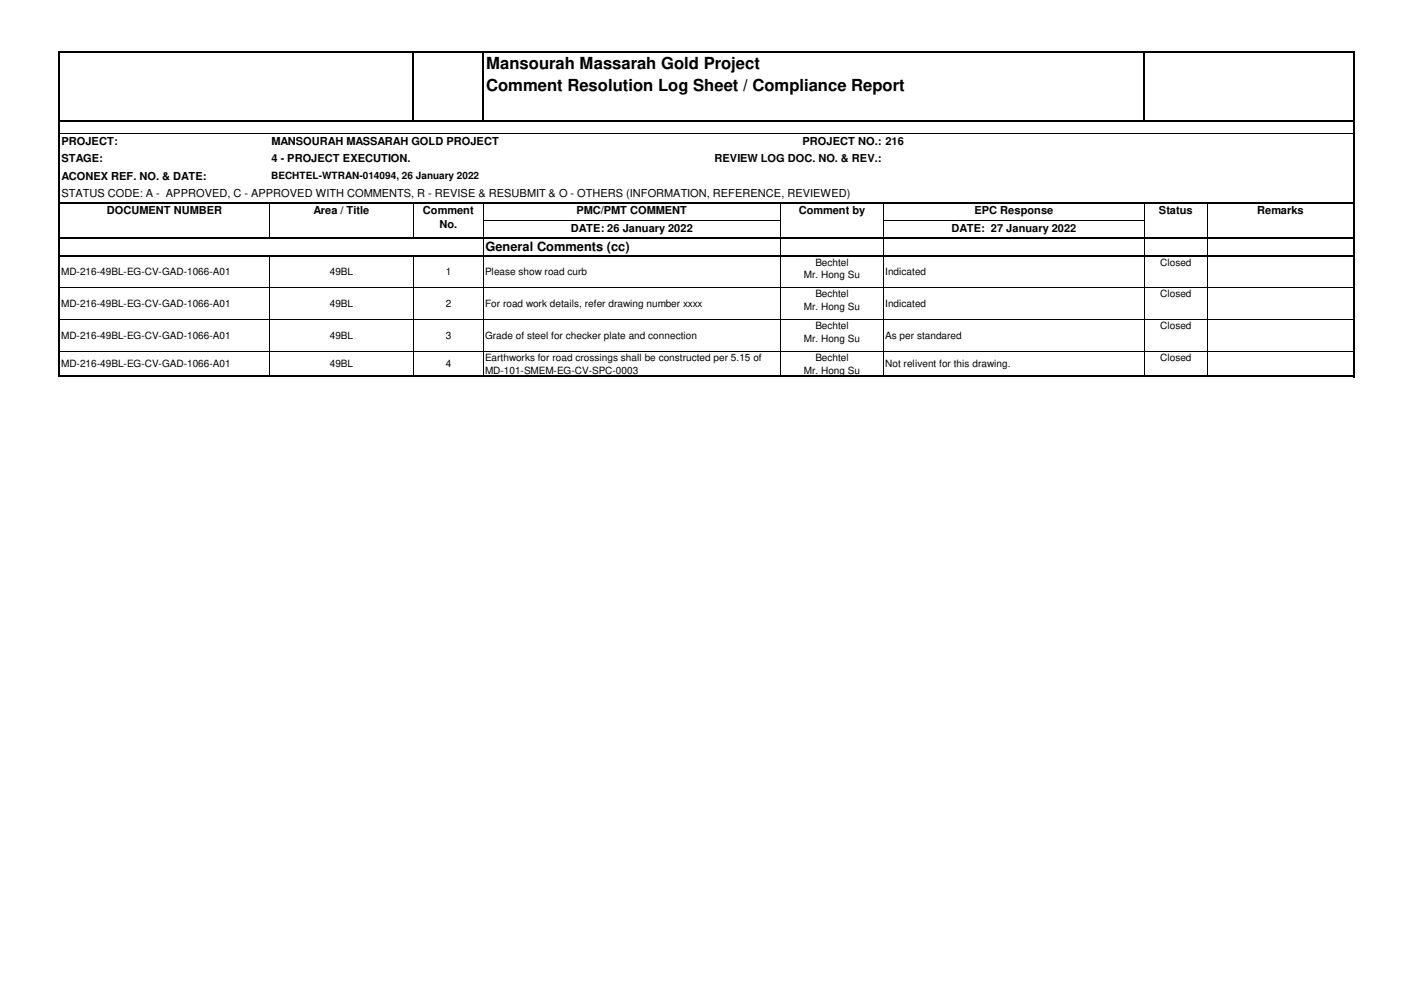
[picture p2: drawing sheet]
<svg xmlns="http://www.w3.org/2000/svg" width="297mm" height="210mm" viewBox="0 0 297 210" stroke-linecap="round" stroke-linejoin="round" font-family="sans-serif">
<defs><g id="words">
<g font-size="3.5">
<text x="102.8" y="14.5">Mansourah Massarah Gold Project</text>
<text x="102.8" y="19.3">Comment Resolution Log Sheet / Compliance Report</text>
</g>
<text font-size="2.7" x="102.7" y="53.1">General Comments (cc)</text>
<g font-size="2.3">
<text x="13" y="30.6">PROJECT:</text>
<text x="13" y="34.3">STAGE:</text>
<text x="57.4" y="34.3">4 - PROJECT EXECUTION.</text>
<text x="57.4" y="30.6">MANSOURAH MASSARAH GOLD PROJECT</text>
<text x="151.2" y="34.3">REVIEW LOG DOC. NO. &amp; REV.:</text>
<text x="169.8" y="30.6">PROJECT NO.: 216</text>
<text x="13" y="38">ACONEX REF. NO. &amp; DATE:</text>
<text x="13" y="41.7">STATUS CODE: A - APPROVED, C - APPROVED WITH COMMENTS, R - REVISE &amp; RESUBMIT &amp; O - OTHERS (INFORMATION, REFERENCE, REVIEWED)</text>
<text x="22.6" y="45.4">DOCUMENT NUMBER</text>
<text x="66.3" y="45.4">Area / Title</text>
<text x="89.5" y="45.4">Comment</text>
<text x="122" y="45.4">PMC/PMT COMMENT</text>
<text x="169" y="45.4">Comment by</text>
<text x="206.2" y="45.4">EPC Response</text>
<text x="245.2" y="45.4">Status</text>
<text x="266" y="45.4">Remarks</text>
<text x="93" y="48.3">No.</text>
<text x="120.8" y="49.1">DATE: 26 January 2022</text>
<text x="201.3" y="49.1">DATE: 27 January 2022</text>
</g>
<g font-size="2.1">
<text x="57.4" y="37.8">BECHTEL-WTRAN-014094, 26 January 2022</text>
<text x="13" y="58.3">MD-216-49BL-EG-CV-GAD-1066-A01</text>
<text x="69.8" y="58.3">49BL</text>
<text x="94.3" y="58.3">1</text>
<text x="102.6" y="58.3">Please show road curb</text>
<text x="170.1" y="58.9">Mr. Hong Su</text>
<text x="172.5" y="56.2">Bechtel</text>
<text x="187.3" y="58.3">Indicated</text>
<text x="245.4" y="56.2">Closed</text>
<text x="13" y="65">MD-216-49BL-EG-CV-GAD-1066-A01</text>
<text x="69.8" y="65">49BL</text>
<text x="94.3" y="65">2</text>
<text x="102.6" y="65">For road work details, refer drawing number xxxx</text>
<text x="170.1" y="65.6">Mr. Hong Su</text>
<text x="172.5" y="62.9">Bechtel</text>
<text x="187.3" y="65">Indicated</text>
<text x="245.4" y="62.9">Closed</text>
<text x="13" y="71.7">MD-216-49BL-EG-CV-GAD-1066-A01</text>
<text x="69.8" y="71.7">49BL</text>
<text x="94.3" y="71.7">3</text>
<text x="102.6" y="71.7">Grade of steel for checker plate and connection</text>
<text x="172.5" y="69.7">Bechtel</text>
<text x="187.3" y="71.7">As per standared</text>
<text x="245.4" y="69.7">Closed</text>
<text x="13" y="77.7">MD-216-49BL-EG-CV-GAD-1066-A01</text>
<text x="69.8" y="77.7">49BL</text>
<text x="94.3" y="77.7">4</text>
<text x="102.6" y="76.4">Earthworks for road crossings shall be constructed per 5.15 of</text>
<text x="170.1" y="72.3">Mr. Hong Su</text>
<text x="172.5" y="76.4">Bechtel</text>
<text x="187.3" y="77.7">Not relivent for this drawing.</text>
<text x="245.4" y="76.4">Closed</text>
<text x="102.6" y="79.1">MD-101-SMEM-EG-CV-SPC-0003</text>
<text x="170.1" y="79.1">Mr. Hong Su</text>
</g>
</g></defs>
<path d="M12.6 10.9v68.9M87.4 11.2v14.5M102.2 11.2v14.5M242.1 11.2v14.5M286.4 11.2v68.6M12.7 25.6h273.9M12.7 43.1h273.9M12.7 50.4h273.9M12.7 54.1h273.9M12.7 79.6h273.9" fill="none" stroke="#000" stroke-width=".34"/>
<g fill="none" stroke="#000" stroke-width=".21">
<path d="M12.7 28.3h273.5M57 43.2v7M57 54.3v25.2M87.4 43.2v7M87.4 54.3v25.2M102.2 43.2v7M102.2 50.6v3.3M102.2 54.3v25.2M102.3 46.7h62.9M165.1 43.2v7M165.1 50.6v3.3M165.1 54.3v25.2"/>
<path d="M186.9 43.2v7M186.9 50.6v3.3M186.9 54.3v25.2M187 46.7h55.2M242.1 43.2v7M242.1 50.6v3.3M242.1 54.3v25.2M255.4 43.2v7M255.4 50.6v3.3M255.4 54.3v25.2M12.7 60.9h44.2M12.7 67.6h44.2"/>
<path d="M12.7 74.3h44.2M57.1 60.9h30.2M57.1 67.6h30.2M57.1 74.3h30.2M87.5 60.9h14.6M87.5 67.6h14.6M87.5 74.3h14.6M102.3 60.9h62.8M102.3 67.6h62.8M102.3 74.3h62.8M165.2 60.9h21.6M165.2 67.6h21.6"/>
<path d="M165.2 74.3h21.6M187 60.9h55M187 67.6h55M187 74.3h55M242.2 60.9h13.1M242.2 67.6h13.1M242.2 74.3h13.1M255.5 60.9h30.7M255.5 67.6h30.7M255.5 74.3h30.7"/>
</g>
<path d="M12.7 11.1h273.9" fill="none" stroke="#000" stroke-width=".3"/>
<use href="#words"/>
</svg>
